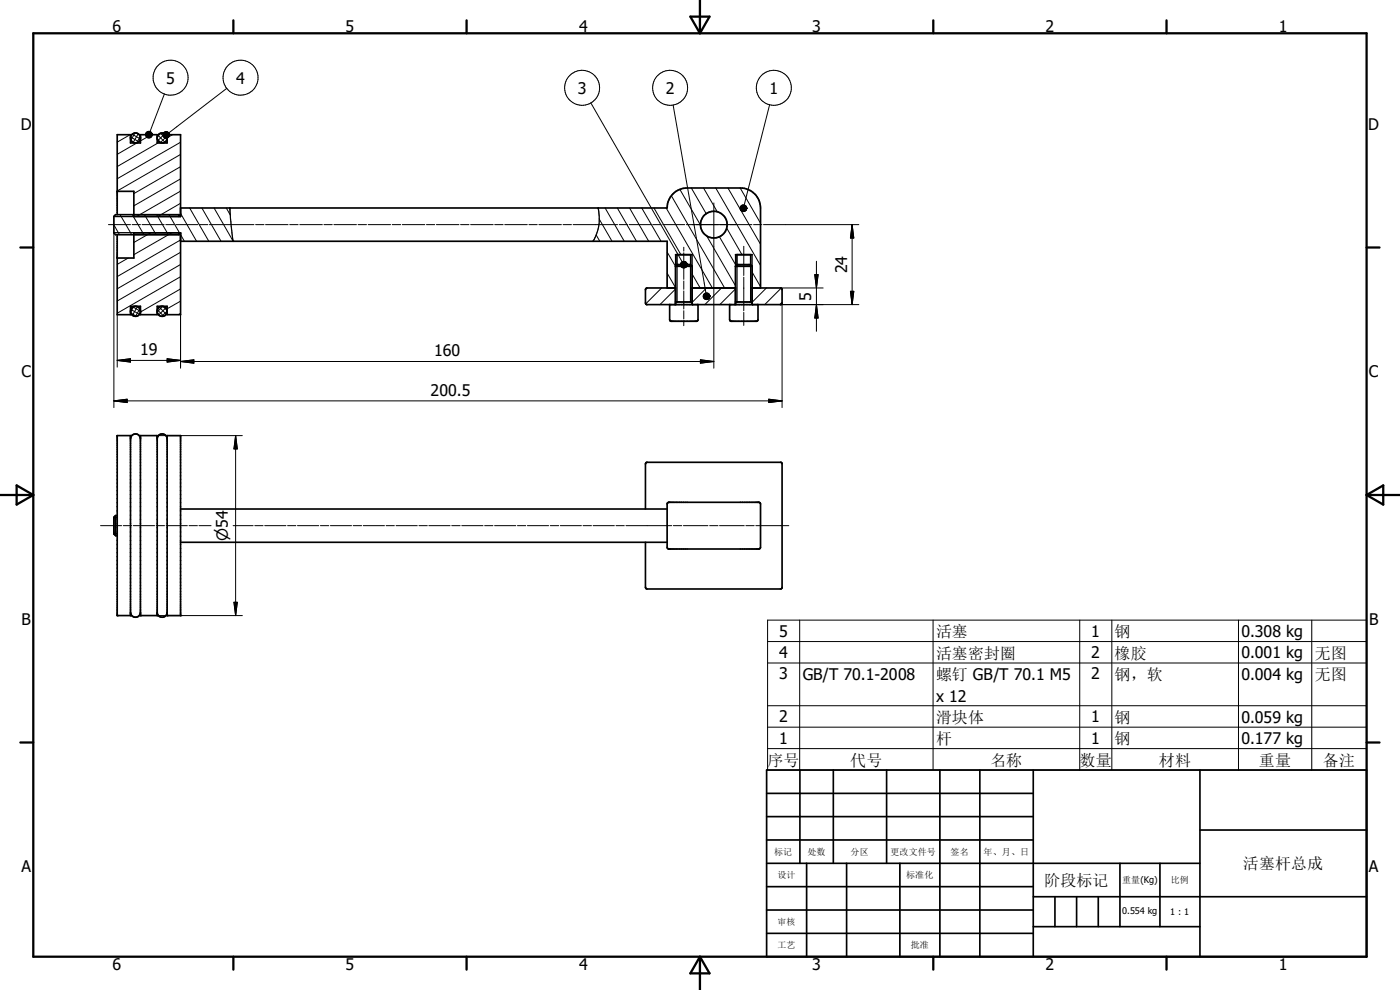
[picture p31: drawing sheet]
<svg xmlns="http://www.w3.org/2000/svg" width="297mm" height="210mm" viewBox="0 0 297 210" stroke-linecap="round" stroke-linejoin="round" font-family="sans-serif">
<defs><g id="words">
<g font-size="3.4">
<text x="23.8" y="6.8">6</text>
<text x="73.3" y="6.8">5</text>
<text x="122.9" y="6.8">4</text>
<text x="172.3" y="6.8">3</text>
<text x="221.8" y="6.8">2</text>
<text x="271.3" y="6.8">1</text>
<text x="35.3" y="17.7">5</text>
<text x="50.1" y="17.7">4</text>
<text x="122.6" y="19.9">3</text>
<text x="141.3" y="19.9">2</text>
<text x="163.2" y="19.9">1</text>
<text x="4.4" y="27.5">D</text>
<text x="290.3" y="27.5">D</text>
<text x="179.7" y="58" transform="rotate(-90 179.7 58)">24</text>
<text x="172.1" y="63.8" transform="rotate(-90 172.1 63.8)">5</text>
<text x="29.7" y="75.4">19</text>
<text x="92.1" y="75.6">160</text>
<text x="4.5" y="80">C</text>
<text x="91.4" y="83.9">200.5</text>
<text x="290.4" y="80">C</text>
<text x="4.5" y="132.5">B</text>
<text x="165.3" y="135">5</text>
<text x="198.6" y="135.2">活塞</text>
<text x="231.5" y="135">1</text>
<text x="236.5" y="135.2">钢</text>
<text x="263.4" y="135.1">0.308 kg</text>
<text x="290.4" y="132.5">B</text>
<text x="165.3" y="139.6">4</text>
<text x="198.6" y="139.7">活塞密封圈</text>
<text x="231.5" y="139.6">2</text>
<text x="236.5" y="139.7">橡胶</text>
<text x="263.4" y="139.7">0.001 kg</text>
<text x="278.9" y="139.7">无图</text>
<text x="165.3" y="144.1">3</text>
<text x="170.3" y="144.2">GB/T 70.1-2008</text>
<text x="198.6" y="144.3">螺钉 GB/T 70.1 M5</text>
<text x="198.6" y="148.8">x 12</text>
<text x="231.5" y="144.1">2</text>
<text x="236.5" y="144.3">钢，软</text>
<text x="263.4" y="144.2">0.004 kg</text>
<text x="278.9" y="144.3">无图</text>
<text x="165.3" y="153.2">2</text>
<text x="198.6" y="153.4">滑块体</text>
<text x="231.5" y="153.2">1</text>
<text x="236.5" y="153.3">钢</text>
<text x="263.4" y="153.3">0.059 kg</text>
<text x="165.3" y="157.8">1</text>
<text x="198.6" y="157.9">杆</text>
<text x="231.5" y="157.8">1</text>
<text x="236.5" y="157.9">钢</text>
<text x="263.4" y="157.8">0.177 kg</text>
<text x="162.9" y="162.4">序号</text>
<text x="180.4" y="162.5">代号</text>
<text x="210.1" y="162.5">名称</text>
<text x="229" y="162.5">数量</text>
<text x="245.9" y="162.5">材料</text>
<text x="267.1" y="162.4">重量</text>
<text x="280.7" y="162.5">备注</text>
<text x="4.5" y="185">A</text>
<text x="263.7" y="184.4">活塞杆总成</text>
<text x="290.4" y="185">A</text>
<text x="221.6" y="187.9">阶段标记</text>
<text x="23.8" y="205.7">6</text>
<text x="73.3" y="205.7">5</text>
<text x="122.9" y="205.7">4</text>
<text x="172.3" y="205.7">3</text>
<text x="221.8" y="205.7">2</text>
<text x="271.3" y="205.7">1</text>
</g>
<text font-size="3.2" x="48.3" y="114.7" transform="rotate(-90 48.3 114.7)">n54</text>
<g font-size="1.9">
<text x="164.2" y="181.4">标记</text>
<text x="171.3" y="181.4">处数</text>
<text x="180.5" y="181.4">分区</text>
<text x="188.9" y="181.4">更改文件号</text>
<text x="201.7" y="181.4">签名</text>
<text x="208.7" y="181.4">年、月、日</text>
<text x="164.9" y="186.3">设计</text>
<text x="192.2" y="186.3">标准化</text>
<text x="238" y="187.2">重量(Kg)</text>
<text x="248.4" y="187.4">比例</text>
<text x="164.9" y="196.2">审核</text>
<text x="238.1" y="193.9">0.554 kg</text>
<text x="248.3" y="194.1">1 : 1</text>
<text x="164.9" y="201.2">工艺</text>
<text x="193.2" y="201.2">批准</text>
</g>
</g></defs>
<g fill="none" stroke="#000" stroke-width=".21">
<path d="M34.9 19.9l-3.1 8M48.1 18.7l-12.3 9.5M27.6 28.6l-2.7 1.6M27.7 29.1l1.7 .9M28.1 30l.3 .3M28.1 28.5l1.7 1M28.6 28.2l-.8 1.5M29 30.3l-4.1 2.4M29.1 28.3l.3 .2M29.3 28.4l-1 1.8M29.7 29l-.7 1.3M32.1 28.6l-2.3 1.3"/>
<path d="M33.4 29.5l.7 .8M33.5 30.3l-8.6 5M33.5 28.7l1.5 1.5M34.1 28.3l1.3 1.3M34.1 28.3l-.7 .7M35 28.4l-1.5 1.4M35.4 28.9l-1.3 1.3M36.6 28.6l-1.1 .6M38.3 37.9l-9.9 5.8M38.3 35.4l-9.9 5.7M38.3 32.8l-13.4 7.7M38.3 30.2l-13.4 7.7"/>
<path d="M125.4 21.8l14.8 25.8M142.8 22.3l4.4 25.3M146.7 39.9l3.1 5.5M149.3 39.9l2.9 5M151.8 39.9l9.5 16.4M154.4 39.9l6.9 11.9M157 39.9l4.3 7.4M163.3 22.2l-5.4 21.3M23 47.7h4.7M24.2 47.7l1.1 2.1M24.2 49.4v37.1M25.5 45.5l2.4 4.3"/>
<path d="M27.2 54.7l-2.3 1.4M28 47.7h1.8M28.1 45.5l2.4 4.3M30.1 47.7h4.7M30.7 45.5l2.4 4.3M32 49.4l-3.6 2M33.3 45.5l2.4 4.3M35.2 47.7h1.8M35.9 45.5l2.2 3.9M36.4 49.4l-8 4.6M37.3 47.7h4.7M38.3 49.8l.8 1.4"/>
<path d="M38.3 45.3l3.4 5.9M38.3 58.7l-13.4 7.8M38.3 56.1l-13.4 7.8M38.3 53.5l-13.4 7.8M38.3 50.9l-13.4 7.8M38.3 45.7l-.3 .2M38.3 43.1l-4.8 2.8M38.3 40.5l-9.3 5.4M40.2 44.1l4.1 7.1M42.3 47.7h1.8M42.8 44.1l4.1 7.1M44.4 47.7h9.5"/>
<path d="M45.4 44.1l4 7M48 44.1l.8 1.5M54.2 47.7h1.8M56.3 47.7h4.8M61.5 47.7h1.7M63.6 47.7h4.8M68.7 47.7h1.8M70.8 47.7h4.8M76 47.7h1.8M78.1 47.7h4.8M83.2 47.7h1.8M85.3 47.7h4.8"/>
<path d="M90.5 47.7h1.7M92.6 47.7h4.8M97.7 47.7h1.8M99.8 47.7h4.8M105 47.7h1.7M107.1 47.7h4.8M112.2 47.7h1.8M114.3 47.7h4.8M119.5 47.7h1.7M121.6 47.7h9.4M126.5 49.8l.8 1.4M127.1 46.5l2.7 4.7"/>
<path d="M128.4 44.1l4 7.1M131 44.1l4 7.1M131.4 47.7h1.7M133.5 47.7h4.6M133.6 44.1l4 7.1M136.1 44.1l4.1 7.1M138.5 47.7h1.8M138.7 44.1l5.8 9.9M140.2 47.7l4.5 7.8M140.6 47.7h4.7M141.3 44.1l9.8 17M141.5 57.9l1.8 3.1"/>
<path d="M141.5 53.5l1.8 3M142.4 41.6l11.3 19.5M144.3 40.2l4.3 7.6M145.1 52.5v.8M145.1 53.6v1.8M145.1 55.7v3.6M145.1 59.6v1.8M145.6 47.7h13.9M146.8 58.1l1.7 3M147.2 47.7l2.6 14.5M149.9 50l6.1 10.6M151.4 43.1v35"/>
<path d="M152.6 50.2l3.6 6.1M154.2 48.4l3.2 5.6M157.8 52.2v4.1M157.8 56.7v1.7M157.8 58.8v5M159.6 57.7l1.7 3.1M159.9 47.7h1.7M162 47.7h20.2M172.9 58.3h.7l-.4 2.8zM173.2 55.4v14.9M180.8 47.7v16.9M180.8 47.7l.3 2.8h-.7z"/>
<path d="M24.9 76.5h13.4M24.9 76.5l2.8-.4v.7zM24.9 66.8v11.1M27.8 66.4l1.1 .7M27.8 65.7l1.8 1M28.2 65.1l1.6 .9M28.3 65.1l-.6 1.1M29.1 65.1l-1 1.8M29.7 65.5l-.9 1.6M33.4 66.7l-.1 .1M33.4 65.8l1.3 1.2M33.8 65.2l1.5 1.4"/>
<path d="M34.5 65l-1.1 1.2M34.6 65l.8 .8M35.2 65.3l-1.5 1.5M35.5 66l-1.2 1.1M35.5 76.1l2.8 .4-2.8 .3zM38.3 66.5l-.5 .3M38.3 63.9l-2.8 1.6M38.3 61.3l-8.5 4.9M38.3 66.8v11.3M38.3 76.7h113.1M38.3 76.7l2.8-.4v.7zM137.1 61.2l-.1 .1"/>
<path d="M140.4 61.1l-3.4 3.3M143.3 64.5l-.1 .1M143.3 61.3l-3.3 3.3M145.1 61.7v3.9M145.1 65.9v1.8M145.1 68v1.1M148.6 76.3l2.8 .4-2.8 .3zM149.9 61.1l-3.1 3M153.1 61.1l-3.6 3.5M156 64.5l-.1 .1M156 61.3l-3.3 3.3M157.8 64.1v1.8"/>
<path d="M157.8 66.3v2.7M162.6 61.1l-3 3M165.6 64.6h16.6M165.6 61.1h9M165.7 61.1l-3.5 3.5M165.9 64.1l-.5 .5M165.9 64.3v22.2M173.2 64.6l.4 2.9h-.7zM180.4 61.8h.7l-.3 2.8zM24.2 85h141.7M24.2 85l2.8-.3v.7zM33.4 92.4h18"/>
<path d="M50 92.4v38.2M50 92.4l.3 2.8h-.7zM163.1 84.7l2.8 .3-2.8 .4zM21.3 111.5h4.5M26.2 111.5h1.7M28.3 111.5h4.5M33.1 111.5h1.8M35.3 111.5h4.5M40.1 111.5h1.8M42.2 111.5h2.6M49.5 111.5h4.2M54.1 111.5h1.7"/>
<path d="M56.2 111.5h4.5M61 111.5h1.8M63.1 111.5h4.5M68 111.5h1.7M70.1 111.5h4.5M74.9 111.5h1.8M77.1 111.5h4.5M81.9 111.5h1.8M84 111.5h4.5M88.9 111.5h1.8M91 111.5h4.5M95.8 111.5h1.8"/>
<path d="M98 111.5h4.5M102.8 111.5h1.8M104.9 111.5h4.5M109.8 111.5h1.7M111.9 111.5h4.5M116.7 111.5h1.8M118.9 111.5h4.4M123.7 111.5h1.8M125.8 111.5h4.5M130.7 111.5h1.7M132.8 111.5h9.7M142.9 111.5h1.7"/>
<path d="M145 111.5h5.2M150.6 111.5h1.7M152.7 111.5h5.2M158.2 111.5h1.8M160.4 111.5h6.9M33.4 130.6h18M49.6 127.8h.7l-.3 2.8zM162.8 131.6h127.1v31.8h-127.1zM162.8 136.1h127.1M169.7 131.6v31.8M197.9 131.6v31.8M229.1 131.6v31.8"/>
<path d="M235.9 131.6v31.8M262.7 131.6v31.8M278.3 131.6v31.8M162.8 140.6h127.1M162.8 149.7h127.1M162.8 154.3h127.1M162.8 158.8h127.1"/>
<circle cx="36.2" cy="16.5" r="3.7"/>
<circle cx="51" cy="16.5" r="3.7"/>
<circle cx="123.5" cy="18.6" r="3.7"/>
<circle cx="142.2" cy="18.6" r="3.7"/>
<circle cx="164.2" cy="18.6" r="3.7"/>
</g>
<g fill="none" stroke="#000" stroke-width=".25">
<path d="M24.2 46h13.7M24.2 49.4h13.7M28.4 49.8h9.9M28.4 45.5h9.9M48.8 44.1l.7 7.1M49.5 51.2h.1M126.9 44.1l.2 1.3a8.3 8.3 0 0 1-.4 3.7l-.9 2.1M143.3 54v7.1M143.6 56.2v7.9M146.5 56.2v7.9M146.8 54v7.1M156 54v7.1"/>
<path d="M156.4 56.2v7.9M159.2 56.2v7.9M159.6 54v7.1M24.2 109.8h.7M24.2 113.2h.7"/>
</g>
<g fill="none" stroke="#000" stroke-width=".36">
<path d="M29.8 29.1a1.07 1.07 0 0 0-1.6-.7 1.07 1.07 0 0 0 0 1.8 1.07 1.07 0 0 0 1.6-.7M33.4 29.1a1.07 1.07 0 0 1 1.6-.7 1.07 1.07 0 0 1 0 1.8 1.07 1.07 0 0 1-1.6-.7M24.9 40.6h3.5v5.3h9.9v-17.3h-2.8v1.7h-2.1v-1.7h-3.6v1.7h-2.1v-1.7h-2.8v16.9M24.9 49.8v17h2.8v-1.8h2.1v1.8h3.6v-1.8h2.1v1.8h2.8v-17.4h-9.9v5.3h-3.5M38.3 44.1h103.2a4.2 4.2 0 0 1 4.3-4.2h11.3a4.3 4.3 0 0 1 4.2 4.2v17M38.3 45.9h-.4v-.4h-13.4l-.3 .4v3.5l.3 .4h13.4v-.4M38.3 51.2h103.2v9.9M143.3 54h3.5M143.3 56.5l-.1 8.1M143.3 56.5h3.5M143.3 56.5l.3-.4h2.9l.3 .4M143.6 54v2.2"/>
<path d="M146.5 54v2.2M146.8 56.5l.1 8.1M156 54h3.6M156 56.5v8.1M156 56.5h3.6M156 56.5l.4-.4h2.8l.4 .4M156.3 54v2.2M159.3 54v2.2M159.6 56.5v8.1M29.8 65.8a1.06 1.06 0 0 0-1.6-.6 1.06 1.06 0 0 0 0 1.7 1.06 1.06 0 0 0 1.6-.7M33.4 65.8a1.06 1.06 0 0 1 1.6-.6 1.06 1.06 0 0 1 0 1.7 1.06 1.06 0 0 1-1.6-.7M142.1 64.6v3.2l.2 .4 5.6-.1 .2-.3v-3.2"/>
<path d="M143.3 61.1l-6.2 .1-.2 .2 .1 3.1 .2 .1h28.5l.2-.1v-3.2l-.1-.1-6.2-.1M143.3 64.1h3.5M146.8 61.1h9.2M154.8 64.6v3.2l.2 .4 5.7-.1 .1-.3v-3.2M156 64.1h3.6M24.9 92.4h2.8v38.2h-2.8zM29.8 92.4h3.6v38.2h-3.6zM29.8 92.9a1.06 1.06 0 0 0-1.2-.8 1.06 1.06 0 0 0-.9 1M33.4 92.9a1.06 1.06 0 0 1 1.1-.8 1.06 1.06 0 0 1 1 1M35.5 92.4h2.8v38.2h-2.8zM24.5 109.4l-.3 .3v3.6l.3 .3M24.5 109.4v4.2"/>
<path d="M24.5 109.4h.4M24.5 113.6h.4M38.3 108h103.2M38.3 115h103.2M136.9 108v-9.6l.3-.3h28.5l.2 .2v26.4l-.1 .2h-28.6l-.3-.3v-9.6M141.7 106.6h19.4l.2 .3v9.3l-.3 .3-19.3-.1-.2-.3v-9.2zM27.7 129.9a1.07 1.07 0 0 0 1 1 1.07 1.07 0 0 0 1.1-.8M35.5 129.9a1.07 1.07 0 0 1-1 1 1.07 1.07 0 0 1-1.1-.8M162.6 163.4h127.3v39.6h-127.3zM162.6 168.3h56.6M162.6 173.2h56.6M162.6 178.2h56.6"/>
<path d="M169.7 163.4v19.7M176.8 163.4v19.7M188.1 163.4v19.7M199.4 163.4v39.6M207.9 163.4v39.6M219.2 163.4v39.6M254.6 176.1h35.3M254.6 163.4v39.6M162.6 198h56.6M162.6 193h56.6M162.6 188.1h56.6M162.6 183.1h92"/>
<path d="M171.1 183.1v19.9M179.6 183.1v19.9M190.9 183.1v19.9M219.2 196.6h35.4M219.2 190.2h70.7M223.8 190.2v6.4M228.4 190.2v6.4M233 190.2v6.4M237.6 183.1v13.5M246.1 183.1v13.5"/>
<circle cx="151.4" cy="47.7" r="2.83"/>
</g>
<g fill="#000">
<circle cx="143.3" cy="56.5" r=".18"/>
<circle cx="156" cy="56.5" r=".18"/>
<circle cx="143.3" cy="64.1" r=".18"/>
<circle cx="156" cy="64.1" r=".18"/>
<circle cx="24.2" cy="113.3" r=".18"/>
<circle cx="24.9" cy="130.6" r=".18"/>
<circle cx="27.7" cy="130.6" r=".18"/>
<circle cx="29.8" cy="130.6" r=".18"/>
<circle cx="33.4" cy="130.6" r=".18"/>
<circle cx="35.5" cy="130.6" r=".18"/>
<circle cx="38.3" cy="130.6" r=".18"/>
</g>
<g fill="none" stroke="#000" stroke-width=".48">
<path d="M7.1 7.1h282.8v195.9h-282.8zM49.5 4.3v2.8M99 4.3v2.8M146.5 3.5h4l-2 3.6zM148.5 0v7.1M198 4.3v2.8M247.5 4.3v2.8M4.3 52.5h2.8M289.9 52.5h2.8M0 105h7.1M3.5 103l3.6 2-3.6 2zM289.9 105h7.1"/>
<path d="M289.9 105l3.6-2v4zM4.3 157.5h2.8M289.9 157.5h2.8M49.5 203v2.7M99 203v2.7M148.5 203v7M148.5 203l2 3.5h-4zM198 203v2.7M247.5 203v2.7"/>
</g>
<g fill="#000" stroke="#000" stroke-width=".21">
<path d="M32.2 28.2l.1 .4zM32.1 28.1l.2 .5zM32 28l.3 .6zM31.8 27.9l.5 .7zM31.6 27.9h.2l.5 .7zM31.5 27.9l.8 .7zM31.3 27.9h.2l.8 .7zM31.2 28l.1-.1 1 .7zM31 28.1l.2-.1 1.1 .6zM31 28.1l1.3 .5-1.4-.4zM30.9 28.2l1.4 .4-1.4-.2zM30.9 28.4l1.4 .2h-1.4z"/>
<path d="M30.9 28.6h1.4l-1.4 .1zM30.9 28.7l1.4-.1-1.4 .3zM30.9 28.9l1.4-.3-1.3 .4zM31 29l1.3-.4-1.1 .5zM31.2 29.1l1.1-.5-1 .6zM31.3 29.2l1-.6-.8 .7zM31.5 29.3l.8-.7zM32.3 28.6l-.5 .6-.2 .1zM32.3 28.6l-.5 .6zM32.3 28.6l-.3 .5zM32.3 28.6l-.2 .4zM32.3 28.6l-.1 .3z"/>
<path d="M32.3 28.6v.1zM35.9 28.3v.3zM35.8 28.1l.1 .5zM35.6 28l.3 .6zM35.5 28l.4 .6zM35.3 27.9l.6 .7zM35.2 27.9h.1l.6 .7zM35 28l.2-.1 .7 .7zM34.8 28h.2l.9 .6zM34.7 28.1l.1-.1 1.1 .6zM34.7 28.1l1.2 .5-1.3-.3zM34.6 28.3l1.3 .3-1.3-.2z"/>
<path d="M34.6 28.4l1.3 .2h-1.4zM34.5 28.6h1.4l-1.3 .2zM34.6 28.8l1.3-.2-1.3 .4zM34.6 29l1.3-.4-1.2 .5zM34.7 29.1l1.2-.5-1.1 .6zM34.8 29.2l1.1-.6-.9 .7zM35 29.3l.9-.7-.7 .7zM35.2 29.3l.7-.7-.6 .7zM35.9 28.6l-.6 .7zM35.9 28.6l-.4 .7zM35.9 28.6l-.3 .6zM35.9 28.6l-.1 .5z"/>
<path d="M35.9 28.6v.4zM35.9 28.6v.2zM145.7 55.8l.1 .3zM145.6 55.7l.2 .4zM145.5 55.6l.3 .5zM145.3 55.5l.5 .6zM145.2 55.5l.6 .6zM145 55.5h.2l.6 .6zM144.8 55.5h.2l.8 .6zM144.7 55.6l.1-.1 1 .6zM144.7 55.6l1.1 .5-1.3-.4zM144.5 55.7l1.3 .4-1.3-.3z"/>
<path d="M144.5 55.8l1.3 .3-1.4-.1zM144.4 56l1.4 .1h-1.4zM144.4 56.1h1.4l-1.4 .2zM144.4 56.3l1.4-.2-1.3 .4zM144.5 56.5l1.3-.4-1.3 .5zM144.5 56.6l1.3-.5-1.1 .6zM144.7 56.7l1.1-.6-1 .7zM144.8 56.8l1-.7-.8 .7zM145 56.8l.8-.7-.6 .7zM145.8 56.1l-.6 .7zM145.8 56.1l-.5 .7zM145.8 56.1l-.3 .6z"/>
<path d="M145.8 56.1l-.2 .5zM145.8 56.1l-.1 .4zM145.8 56.1l-.1 .2zM158.3 43.8l.1 .4zM158.2 43.7l.2 .5zM158.1 43.6l.3 .6zM158 43.5l.4 .7zM157.8 43.5h.2l.4 .7zM157.6 43.5h.2l.6 .7zM157.5 43.5l.9 .7zM157.3 43.6l.2-.1 .9 .7zM157.3 43.6l1.1 .6-1.2-.5z"/>
<path d="M157.2 43.7l1.2 .5-1.3-.4zM157.1 43.8l1.3 .4-1.4-.2zM157 44l1.4 .2h-1.4zM157 44.2h1.4l-1.4 .1zM157 44.3l1.4-.1-1.3 .3zM157.1 44.5l1.3-.3-1.2 .5zM157.2 44.7l1.2-.5-1.1 .6zM157.3 44.8l1.1-.6-.9 .6zM157.5 44.8l.9-.6-.8 .7zM157.6 44.9l.8-.7-.6 .7zM158.4 44.2l-.6 .7zM158.4 44.2l-.4 .6z"/>
<path d="M158.4 44.2l-.3 .6zM158.4 44.2l-.2 .5zM158.4 44.2l-.1 .3zM158.4 44.2v.1zM172.9 58.3h.7l-.4 2.8zM180.8 47.7l.3 2.8h-.7zM24.9 76.5l2.8-.4v.7zM35.5 76.1l2.8 .4-2.8 .3zM38.3 76.7l2.8-.4v.7zM148.6 76.3l2.8 .4-2.8 .3zM150.5 62.5l.1 .3zM150.4 62.4l.2 .4z"/>
<path d="M150.3 62.3l.3 .5zM150.1 62.2l.5 .6zM150 62.2h.1l.5 .6zM149.8 62.2h.2l.6 .6zM149.6 62.2h.2l.8 .6zM149.5 62.3l.1-.1 1 .6zM149.5 62.3l1.1 .5-1.2-.4zM149.4 62.4l1.2 .4-1.3-.3zM149.3 62.5l1.3 .3-1.4-.1zM149.2 62.7l1.4 .1h-1.4zM149.2 62.8h1.4l-1.4 .2zM149.2 63l1.4-.2-1.3 .4z"/>
<path d="M149.3 63.2l1.3-.4-1.2 .5zM149.4 63.3l1.2-.5-1.1 .6zM149.5 63.4l1.1-.6-1 .7zM149.6 63.5l1-.7-.8 .8zM149.8 63.6l.8-.8-.6 .8zM150.6 62.8l-.6 .8zM150.6 62.8l-.5 .7zM150.6 62.8l-.3 .6zM150.6 62.8l-.2 .5zM150.6 62.8l-.1 .4zM150.6 62.8v.2zM173.2 64.6l.4 2.9h-.7z"/>
<path d="M180.4 61.8h.7l-.3 2.8zM24.2 85l2.8-.3v.7zM50 92.4l.3 2.8h-.7zM163.1 84.7l2.8 .3-2.8 .4zM49.6 127.8h.7l-.3 2.8z"/>
</g>
<use href="#words"/>
</svg>
